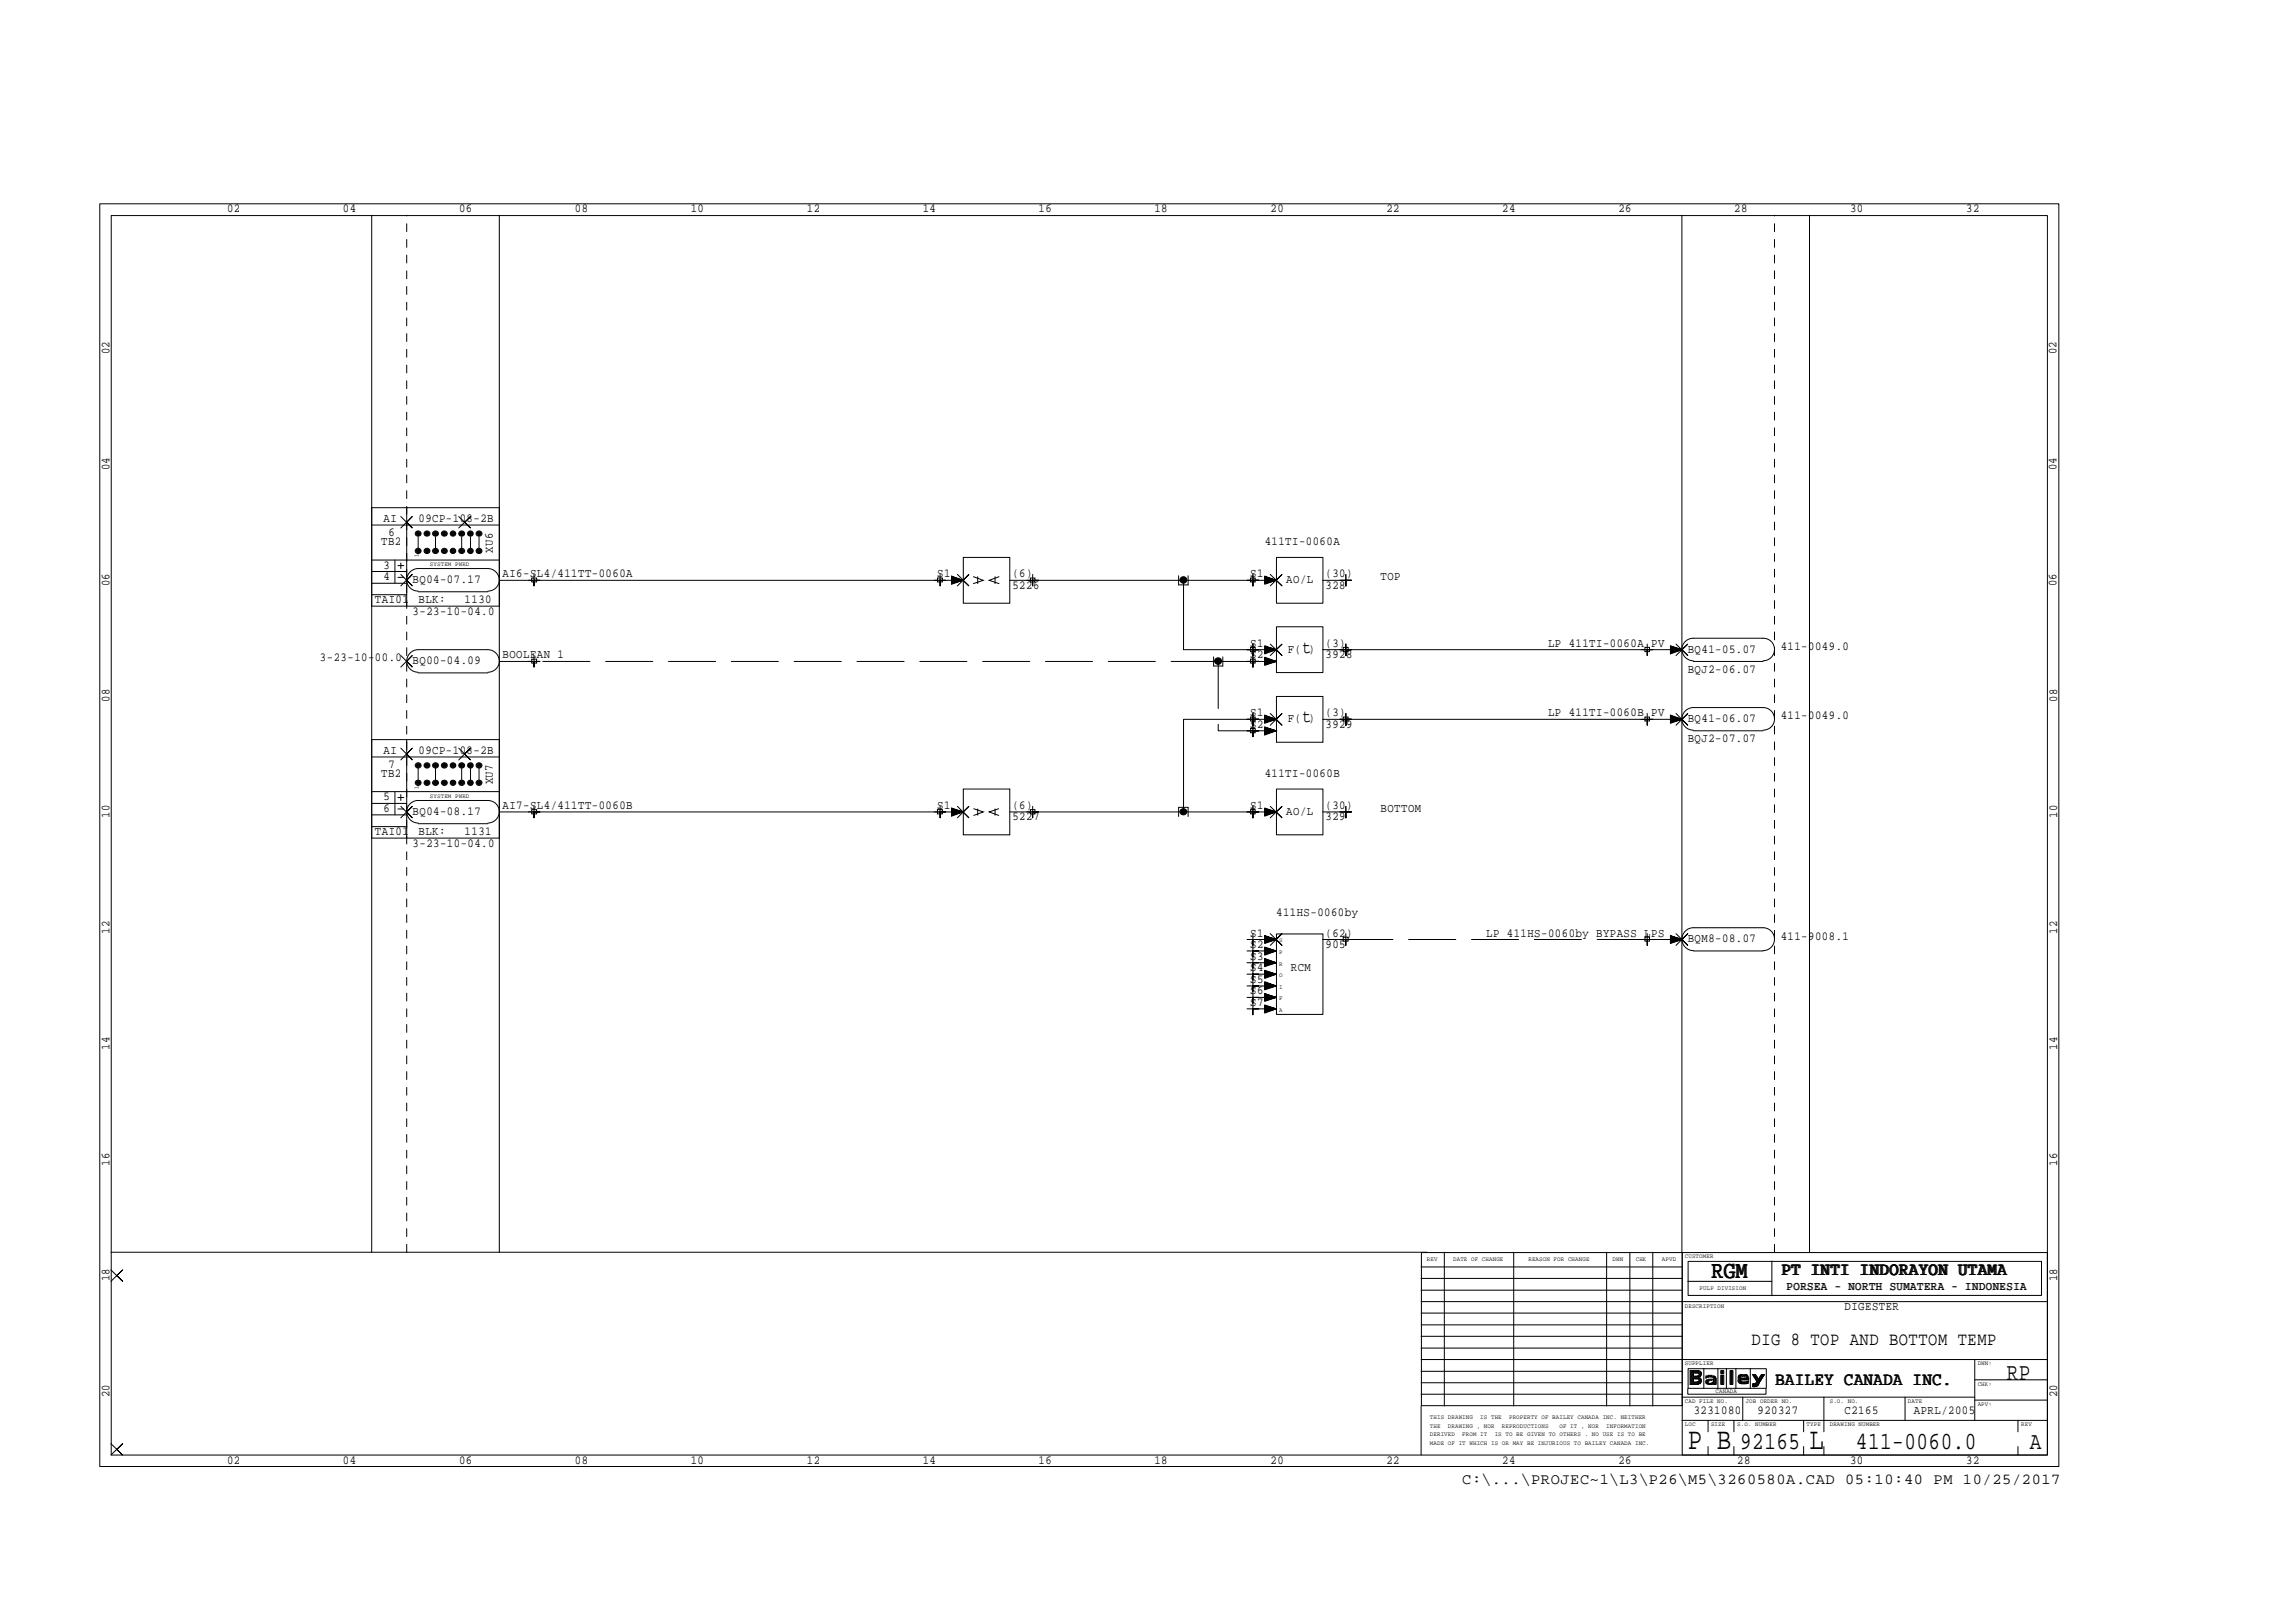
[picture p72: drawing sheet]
<svg xmlns="http://www.w3.org/2000/svg" width="297mm" height="210mm" viewBox="0 0 297 210" stroke-linecap="round" stroke-linejoin="round" font-family="sans-serif">
<defs><g id="words">
<g font-size="4">
<text x="218.4" y="187.5">P B</text>
<text x="234.1" y="187.5">L</text>
</g>
<g font-size="3.2">
<text x="221.4" y="165.4">RGM</text>
<text x="259.6" y="178.6">RP</text>
<text x="225.1" y="187.5">92165</text>
<text x="240.1" y="187.5">411-0060.0</text>
<text x="262.6" y="187.5">A</text>
</g>
<g font-size="2.4">
<text x="168.5" y="84.5">t</text>
<text x="168.5" y="93.4">t</text>
<text x="230.6" y="165.1">PT INTI INDORAYON UTAMA</text>
<text x="226.6" y="174">DIG 8 TOP AND BOTTOM TEMP</text>
<text x="229.7" y="179.3">BAILEY CANADA INC.</text>
</g>
<text font-size="2" x="189.2" y="192">C:\...\PROJEC~1\L3\P26\M5\3260580A.CAD 05:10:40 PM 10/25/2017</text>
<g font-size="1.6">
<text x="29.4" y="27.5">02</text>
<text x="44.4" y="27.5">04</text>
<text x="59.4" y="27.5">06</text>
<text x="74.4" y="27.5">08</text>
<text x="89.4" y="27.5">10</text>
<text x="104.4" y="27.5">12</text>
<text x="119.4" y="27.5">14</text>
<text x="134.4" y="27.5">16</text>
<text x="149.3" y="27.5">18</text>
<text x="164.4" y="27.5">20</text>
<text x="179.4" y="27.5">22</text>
<text x="194.3" y="27.5">24</text>
<text x="209.4" y="27.5">26</text>
<text x="224.4" y="27.5">28</text>
<text x="239.3" y="27.5">30</text>
<text x="254.4" y="27.5">32</text>
<text x="14.2" y="45.8" transform="rotate(-90 14.2 45.8)">02</text>
<text x="266.1" y="45.8" transform="rotate(-90 266.1 45.8)">02</text>
<text x="14.2" y="60.9" transform="rotate(-90 14.2 60.9)">04</text>
<text x="266.1" y="60.9" transform="rotate(-90 266.1 60.9)">04</text>
<text x="49.3" y="70.6">TB2</text>
<text x="49.6" y="67.6">AI</text>
<text x="50.2" y="69.4">6</text>
<text x="54.1" y="67.6">09CP-108-2B</text>
<text x="63.8" y="71.5" transform="rotate(-90 63.8 71.5)">XU6</text>
<text x="163.6" y="70.6">411TI-0060A</text>
<text x="14.2" y="75.9" transform="rotate(-90 14.2 75.9)">06</text>
<text x="49.6" y="75.1">4</text>
<text x="49.6" y="73.6">3</text>
<text x="53.4" y="75.4">BQ04-07.17</text>
<text x="65" y="74.7">AI6-SL4/411TT-0060A</text>
<text x="121.2" y="74.7">S1</text>
<text x="131" y="74.7">(6)</text>
<text x="131" y="76.2">5226</text>
<text x="161.8" y="74.7">S1</text>
<text x="166.4" y="75.4">AO/L</text>
<text x="171.5" y="74.7">(30)</text>
<text x="171.5" y="76.2">328</text>
<text x="178.6" y="75.1">TOP</text>
<text x="266.1" y="75.9" transform="rotate(-90 266.1 75.9)">06</text>
<text x="48.5" y="78.1">TAI01</text>
<text x="53.4" y="79.6">3-23-10-04.0</text>
<text x="54.1" y="78.1">BLK:</text>
<text x="60.1" y="78.1">1130</text>
<text x="161.8" y="83.7">S1</text>
<text x="171.5" y="83.7">(3)</text>
<text x="200.3" y="83.7">LP 411TI-0060A PV</text>
<text x="41.4" y="85.6">3-23-10-00.0</text>
<text x="53.4" y="85.9">BQ00-04.09</text>
<text x="65" y="85.2">BOOLEAN 1</text>
<text x="161.8" y="85.2">S2</text>
<text x="166.6" y="84.5">F( )</text>
<text x="171.5" y="85.2">3928</text>
<text x="218.4" y="87.1">BQJ2-06.07</text>
<text x="218.4" y="84.5">BQ41-05.07</text>
<text x="230.4" y="84.1">411-0049.0</text>
<text x="14.2" y="90.8" transform="rotate(-90 14.2 90.8)">08</text>
<text x="161.8" y="94.2">S2</text>
<text x="161.8" y="92.7">S1</text>
<text x="166.6" y="93.4">F( )</text>
<text x="171.5" y="92.7">(3)</text>
<text x="171.5" y="94.2">3929</text>
<text x="200.3" y="92.7">LP 411TI-0060B PV</text>
<text x="218.4" y="93.4">BQ41-06.07</text>
<text x="230.4" y="93">411-0049.0</text>
<text x="266.1" y="90.8" transform="rotate(-90 266.1 90.8)">08</text>
<text x="49.3" y="100.6">TB2</text>
<text x="49.6" y="97.6">AI</text>
<text x="50.2" y="99.4">7</text>
<text x="54.1" y="97.6">09CP-108-2B</text>
<text x="63.8" y="101.5" transform="rotate(-90 63.8 101.5)">XU7</text>
<text x="163.6" y="100.6">411TI-0060B</text>
<text x="218.4" y="96.1">BQJ2-07.07</text>
<text x="14.2" y="105.8" transform="rotate(-90 14.2 105.8)">10</text>
<text x="49.6" y="105.1">6</text>
<text x="49.6" y="103.5">5</text>
<text x="53.4" y="105.5">BQ04-08.17</text>
<text x="65" y="104.7">AI7-SL4/411TT-0060B</text>
<text x="121.2" y="104.7">S1</text>
<text x="131" y="104.7">(6)</text>
<text x="131" y="106.2">5227</text>
<text x="161.8" y="104.7">S1</text>
<text x="166.4" y="105.5">AO/L</text>
<text x="171.5" y="106.2">329</text>
<text x="171.5" y="104.7">(30)</text>
<text x="178.6" y="105.1">BOTTOM</text>
<text x="266.1" y="105.8" transform="rotate(-90 266.1 105.8)">10</text>
<text x="48.5" y="108.1">TAI01</text>
<text x="53.4" y="109.6">3-23-10-04.0</text>
<text x="54.1" y="108.1">BLK:</text>
<text x="60.1" y="108.1">1131</text>
<text x="165.1" y="118.6">411HS-0060by</text>
<text x="14.2" y="120.9" transform="rotate(-90 14.2 120.9)">12</text>
<text x="161.8" y="125.7">S4</text>
<text x="161.8" y="124.2">S3</text>
<text x="161.8" y="122.7">S2</text>
<text x="161.8" y="121.2">S1</text>
<text x="167" y="125.7">RCM</text>
<text x="171.5" y="121.2">(62)</text>
<text x="171.5" y="122.7">905</text>
<text x="192.3" y="121.2">LP 411HS-0060by BYPASS LPS</text>
<text x="218.4" y="121.9">BQM8-08.07</text>
<text x="230.4" y="121.6">411-9008.1</text>
<text x="266.1" y="120.9" transform="rotate(-90 266.1 120.9)">12</text>
<text x="161.8" y="130.2">S7</text>
<text x="161.8" y="128.7">S6</text>
<text x="161.8" y="127.2">S5</text>
<text x="14.2" y="135.8" transform="rotate(-90 14.2 135.8)">14</text>
<text x="266.1" y="135.8" transform="rotate(-90 266.1 135.8)">14</text>
<text x="14.2" y="150.8" transform="rotate(-90 14.2 150.8)">16</text>
<text x="266.1" y="150.8" transform="rotate(-90 266.1 150.8)">16</text>
<text x="14.2" y="165.8" transform="rotate(-90 14.2 165.8)">18</text>
<text x="231.2" y="166.9">PORSEA - NORTH SUMATERA - INDONESIA</text>
<text x="266.1" y="165.8" transform="rotate(-90 266.1 165.8)">18</text>
<text x="238.6" y="169.5">DIGESTER</text>
<text x="14.2" y="180.8" transform="rotate(-90 14.2 180.8)">20</text>
<text x="219.1" y="183">3231080</text>
<text x="227.4" y="183">920327</text>
<text x="238.6" y="183">C2165</text>
<text x="247.6" y="183">APRL/2005</text>
<text x="266.1" y="180.8" transform="rotate(-90 266.1 180.8)">20</text>
<text x="29.4" y="189.4">02</text>
<text x="44.4" y="189.4">04</text>
<text x="59.4" y="189.4">06</text>
<text x="74.4" y="189.4">08</text>
<text x="89.4" y="189.4">10</text>
<text x="104.4" y="189.4">12</text>
<text x="119.4" y="189.4">14</text>
<text x="134.4" y="189.4">16</text>
<text x="149.3" y="189.4">18</text>
<text x="164.4" y="189.4">20</text>
<text x="179.4" y="189.4">22</text>
<text x="194.3" y="189.4">24</text>
<text x="209.4" y="189.4">26</text>
<text x="224.7" y="189.4">28</text>
<text x="239.3" y="189.4">30</text>
<text x="254.4" y="189.4">32</text>
</g>
<g font-size=".8">
<text x="54.1" y="72.1" transform="rotate(-90 54.1 72.1)">1</text>
<text x="55.6" y="73.2">SYSTEM PWRD</text>
<text x="54.1" y="102.1" transform="rotate(-90 54.1 102.1)">1</text>
<text x="55.6" y="103.3">SYSTEM PWRD</text>
<text x="165.5" y="125">R</text>
<text x="165.5" y="123.5">P</text>
<text x="165.5" y="122">S</text>
<text x="165.5" y="131">A</text>
<text x="165.5" y="129.5">F</text>
<text x="165.5" y="128">I</text>
<text x="165.5" y="126.5">O</text>
<text x="184.6" y="163.2">REV</text>
<text x="188" y="163.2">DATE OF CHANGE</text>
<text x="197.7" y="163.2">REASON FOR CHANGE</text>
<text x="208.6" y="163.2">DWN</text>
<text x="211.6" y="163.2">CHK</text>
<text x="215" y="163.2">APVD</text>
<text x="218" y="162.9">CUSTOMER</text>
<text x="219.9" y="167">PULP DIVISION</text>
<text x="218" y="169.2">DESCRIPTION</text>
<text x="218" y="176.7">SUPPLIER</text>
<text x="255.9" y="179.3">CHK:</text>
<text x="255.9" y="176.7">DWN:</text>
<text x="185" y="185.8">DERIVED</text>
<text x="185" y="184.7">THE</text>
<text x="185" y="183.6">THIS DRAWING</text>
<text x="187.3" y="184.7">DRAWING , NOR</text>
<text x="189.2" y="185.8">FROM IT</text>
<text x="191.5" y="183.6">IS THE</text>
<text x="193.4" y="185.8">IS TO BE GIVEN TO OTHERS . NO USE IS TO BE</text>
<text x="194.3" y="184.7">REPRODUCTIONS</text>
<text x="195.2" y="183.6">PROPERTY OF BAILEY CANADA INC. NEITHER</text>
<text x="201.8" y="184.7">OF IT , NOR</text>
<text x="207.8" y="184.7">INFORMATION</text>
<text x="218" y="184.6">LOC</text>
<text x="218" y="181.6">CAD FILE NO.</text>
<text x="221.4" y="184.6">SIZE</text>
<text x="222" y="180.3">CANADA</text>
<text x="224.7" y="184.6">S.O. NUMBER</text>
<text x="225.8" y="181.6">JOB ORDER NO.</text>
<text x="233.7" y="184.6">TYPE</text>
<text x="236.7" y="184.6">DRAWING NUMBER</text>
<text x="236.7" y="181.6">S.O. NO.</text>
<text x="246.8" y="181.6">DATE</text>
<text x="255.9" y="181.9">APV:</text>
<text x="261.5" y="184.6">REV</text>
<text x="185" y="187">MADE OF IT WHICH IS OR MAY BE INJURIOUS TO BAILEY CANADA INC.</text>
</g>
</g></defs>
<g fill="none" stroke="#000" stroke-width=".13">
<path d="M12.9 26.4h253.5v163.4h-253.5zM14.4 27.9h250.5v160.4h-250.5zM48.1 27.9v134.2M64.6 27.9v134.2M217.6 27.9v134.2M234.1 27.9v134.2M48.1 72.5h16.5M48.1 67.9h16.5M48.1 65.7h16.5M48.1 78.4h16.5M48.1 77h4.5M48.1 74h4.5"/>
<path d="M48.1 75.5h4.5M51.1 72.5v3M51.5 74.7h.7M51.5 73.2h.7M51.9 66.8l1.4 1.5-.7-.7 .7-.8-1.4 1.5M51.9 74.3l1.4 1.5-.7-.7 .7-.8-1.4 1.5M51.9 72.9v.7M52.6 65.7v12.7M53.9 71.2h.4v.2h-.4zM53.9 68.9h.4v.3h-.4zM54 71.2l.3 .1-.2 .1h-.1zM54 69l.1-.1 .2 .1-.2 .2-.1-.1z"/>
<path d="M54 71.3h.2zM54 69h.2zM54.1 76.5a1.46 1.46 0 0 1-1.5-1.5 1.46 1.46 0 0 1 1.5-1.4h9a1.46 1.46 0 0 1 1.5 1.4 1.46 1.46 0 0 1-1.5 1.5M54.1 69.5v1.5M54.1 76.6h9M55.1 71.2h.3v.2h-.3l-.1-.1zM55.1 68.9h.3v.3h-.3l-.1-.2zM55.1 71.2h.2v.2h-.2zM55.1 69h.2v.1h-.2zM55.2 71.3h.1zM55.2 69h.1zM56.2 71.2h.3l.1 .1-.1 .1h-.3z"/>
<path d="M56.2 68.9h.3l.1 .1-.1 .2h-.3zM56.2 71.2l.3 .1-.2 .1h-.1zM56.2 69l.1-.1 .2 .1-.2 .2-.1-.1zM56.3 71.3h.1zM56.3 69h.1zM56.3 69.5v1.5M57.3 71.2h.3v.2h-.3zM57.3 68.9h.3v.3h-.3zM57.4 71.2h.2v.2h-.2zM57.4 69h.2v.1h-.2zM57.4 71.3h.2zM57.4 69h.2z"/>
<path d="M58.4 71.2h.4v.1v.1h-.4v-.1zM58.4 68.9h.4v.1v.2h-.4v-.2zM58.5 71.2l.3 .1-.2 .1h-.1zM58.5 69l.1-.1 .2 .1-.2 .2-.1-.1zM58.5 71.3h.2zM58.5 69h.2zM59.3 66.8l1.6 1.5-.8-.7 .8-.8-1.6 1.5M59.6 71.2h.3v.2h-.3zM59.6 68.9h.3v.3h-.3zM59.6 71.2l.3 .1-.2 .1h-.1zM59.6 69l.1-.1 .2 .1-.1 .1h-.2zM59.6 71.3h.2z"/>
<path d="M59.6 69h.2zM59.7 69.5v1.5M60.7 71.2h.3v.2h-.3l-.1-.1zM60.7 68.9h.3v.3h-.3l-.1-.2zM60.8 71.2h.2v.2h-.2zM60.8 69h.2v.1h-.2zM60.8 71.3l.1-.1v.1zM60.8 69h.1v.1zM60.9 69.5v1.5M61.8 71.2h.3v.2h-.3zM61.8 68.9h.3v.3h-.3zM61.9 71.2l.2 .1-.1 .1h-.1z"/>
<path d="M61.9 69l.1-.1 .1 .1-.1 .2-.1-.1zM61.9 71.3h.2zM61.9 69h.2zM62 69.5v1.5M68.8 74.8h.6v.5h-.6zM69.1 74.3v1.5v-.7h.7h-1.4M121.3 74.8h.6v.5h-.6zM121.6 74.3v1.5v-.7h.7h-1.4M123.1 75.5l1.5-.4-1.5 .4M123.1 75.3l1.5-.2-1.5 .3M123.1 75.1h1.5l-1.5 .1M123.1 75l1.5 .1h-60"/>
<path d="M123.1 74.8l1.5 .3-1.5-.2M123.1 74.7l1.5 .4-1.5-.3M123.1 74.6l1.5 .5-1.5 .5v-1.1l1.5 .6M123.9 74.3l1.4 1.5-.7-.7 .7-.8-1.4 1.5M124.6 72.1h6v6h-6zM125.9 74.6l1.3 .5-1.3 .4M126.5 74.6v.9M128.7 74.6v.9M129.2 74.6l-1.2 .5 1.2 .4M133.3 74.8h.6v.5h-.6zM133.6 74.3v1.5v-.7h.8h-1.6M152.5 74.5v1.2h1.2v-1.2"/>
<path d="M153.1 75.1v9h12l-1.5-.1M161.8 74.8h.6v.5h-.6zM162.1 74.3v1.5v-.7h.8h-1.6M163.6 75.5l1.5-.4-1.5 .4M163.6 75.3l1.5-.2-1.5 .3M163.6 75.1h1.5l-1.5 .1M163.6 75l1.5 .1h-34.5M163.6 74.8l1.5 .3-1.5-.2M163.6 74.7l1.5 .4-1.5-.3M163.6 74.6l1.5 .5-1.5 .5v-1.1l1.5 .6M164.3 74.3l1.6 1.5-.8-.7 .8-.8-1.6 1.5M165.1 72.1h6.1v6h-6.1z"/>
<path d="M171.1 75.1h3M174.1 74.3v1.5v-.7h.7h-1.4M48.1 98h16.5M48.1 95.7h16.5M51.9 84.8l1.4 1.5-.7-.7 .7-.8-1.4 1.5M51.9 96.8l1.4 1.5-.7-.7 .7-.8-1.4 1.5M52.6 95.7v12.8M53.9 98.9h.4v.3h-.4zM54 99h.2l.1 .1h-.3zM54 99l.2 .1zM54.1 87a1.46 1.46 0 0 1-1.5-1.5 1.46 1.46 0 0 1 1.5-1.4h9a1.46 1.46 0 0 1 1.5 1.4 1.46 1.46 0 0 1-1.5 1.5M54.1 87.1h9"/>
<path d="M54.1 99.4v1.6M55.1 98.9h.3v.3h-.3l-.1-.1zM55.1 99h.2v.1h-.2zM55.2 99l.1 .1zM56.2 98.9h.3l.1 .2-.3 .1h-.1zM56.2 99h.3v.1h-.3zM56.3 99l.1 .1h-.1zM56.3 99.4v1.6M57.3 98.9h.3v.3h-.3zM57.4 99h.2v.1h-.2zM57.4 99l.2 .1zM58.4 98.9h.4v.2l-.2 .1h-.2v-.1z"/>
<path d="M58.5 99h.2l.1 .1h-.3zM58.5 99l.2 .1h-.1zM59.3 96.8l1.6 1.5-.8-.7 .8-.8-1.6 1.5M59.6 98.9h.3v.3h-.3zM59.6 99h.2l.1 .1h-.3zM59.7 99l.1 .1zM59.7 99.4v1.6M60.7 98.9h.3v.3h-.3l-.1-.1zM60.8 99h.2v.1h-.2zM60.8 99l.1 .1zM60.9 99.4v1.6M61.8 98.9h.3v.3h-.3z"/>
<path d="M61.9 99h.2v.1h-.2zM61.9 99l.2 .1zM62 99.4v1.6M64.6 85.6h4.5M68.8 85.3h.6v.5h-.6zM69.1 84.8v1.5v-.7h.7h-1.4M157 85v1.2h1.2v-1.2M161.8 83.8h.6v.5h-.6zM161.8 85.3h.6v.5h-.6zM161.8 92.8h.6v.5h-.6zM161.8 94.3h.6v.5h-.6zM162.1 83.4v1.4v-.7h.8h-1.6"/>
<path d="M162.1 84.8v1.5v-.7h.8h-1.6M162.1 92.3v1.6v-.8h.8h-1.6M162.1 93.9v1.4v-.7h.8h-1.6M163.6 93l1.5 .1h-12v12M163.6 86l1.5-.4-1.5 .4M163.6 85.8l1.5-.2-1.5 .3M163.6 85.6h1.5l-1.5 .1M163.6 85.5l1.5 .1h-3M163.6 85.3l1.5 .3-1.5-.2M163.6 85.2l1.5 .4-1.5-.3M163.6 85.1l1.5 .5-1.5 .5v-1.1l1.5 .6M163.6 84.5l1.5-.4-1.5 .4"/>
<path d="M163.6 84.3l1.5-.2-1.5 .3M163.6 84.2l1.5-.1-1.5 .1M163.6 83.9l1.5 .2-1.5-.2M163.6 83.7l1.5 .4-1.5-.3M163.6 83.7l1.5 .4-1.5 .5v-1l1.5 .5M163.6 95l1.5-.4-1.5 .4M163.6 94.8l1.5-.2-1.5 .3M163.6 94.7l1.5-.1-1.5 .1M163.6 94.5l1.5 .1h-3M163.6 94.4l1.5 .2-1.5-.2M163.6 94.2l1.5 .4-1.5-.3M163.6 94.1l1.5 .5-1.5 .5v-1l1.5 .5"/>
<path d="M163.6 93.5l1.5-.4-1.5 .4M163.6 93.3l1.5-.2-1.5 .3M163.6 93.2l1.5-.1-1.5 .1M163.6 92.9l1.5 .2-1.5-.2M163.6 92.7l1.5 .4-1.5-.3M163.6 92.6l1.5 .5-1.5 .5v-1.1l1.5 .6M164.3 83.4l1.6 1.4-.8-.7 .8-.7-1.6 1.4M164.3 92.3l1.6 1.6-.8-.8 .8-.8-1.6 1.6M165.1 81.1h6.1v5.9h-6.1zM165.1 90.1h6.1v6h-6.1zM173.8 83.8h.6v.5h-.6zM173.8 92.8h.6v.5h-.6z"/>
<path d="M174.1 83.4v1.4v-.7h.7h-1.4M174.1 92.3v1.6v-.8h.7h-1.4M212.8 92.8h.6v.5h-.6zM212.8 83.8h.6v.5h-.6zM213.1 92.3v1.6v-.8h.7h-1.5M213.1 83.4v1.4v-.7h.7h-1.5M216.1 93.5l1.5-.4-1.5 .4M216.1 93.3l1.5-.2-1.5 .3M216.1 93.2l1.5-.1-1.5 .1M216.1 93l1.5 .1h-1.5M216.1 92.9l1.5 .2-1.5-.2M216.1 92.7l1.5 .4-1.5-.3"/>
<path d="M216.1 92.6l1.5 .5-1.5 .5v-1.1l1.5 .6h-46.5M216.1 84.5l1.5-.4-1.5 .4M216.1 84.3l1.5-.2-1.5 .3M216.1 84.2l1.5-.1-1.5 .1M216.1 84l1.5 .1h-1.5M216.1 83.9l1.5 .2-1.5-.2M216.1 83.7l1.5 .4-1.5-.3M216.1 83.7l1.5 .4-1.5 .5v-1l1.5 .5h-46.5M216.8 92.3l1.6 1.6-.8-.8 .8-.8-1.6 1.6M216.8 83.4l1.6 1.4-.8-.7 .8-.7-1.6 1.4M219.1 94.5a1.46 1.46 0 0 1-1.5-1.5 1.46 1.46 0 0 1 1.5-1.4h9a1.46 1.46 0 0 1 1.5 1.4 1.46 1.46 0 0 1-1.5 1.5M219.1 85.5a1.46 1.46 0 0 1-1.5-1.4 1.46 1.46 0 0 1 1.5-1.5h9a1.46 1.46 0 0 1 1.5 1.5 1.46 1.46 0 0 1-1.5 1.4"/>
<path d="M219.1 85.6h9M219.1 94.6h9M48.1 102.4h16.5M48.1 108.5h16.5M48.1 107h4.5M48.1 104h4.5M48.1 105.5h4.5M51.1 102.4v3.1M51.5 104.7h.7M51.5 103.2h.7M51.9 104.4l1.4 1.4-.7-.7 .7-.7-1.4 1.4M51.9 102.8v.8"/>
<path d="M53.9 101.2h.4v.2h-.4zM54 101.2h.2l.1 .1-.3 .1zM54 101.3h.2zM54.1 106.5a1.46 1.46 0 0 1-1.5-1.4 1.46 1.46 0 0 1 1.5-1.5h9a1.46 1.46 0 0 1 1.5 1.5 1.46 1.46 0 0 1-1.5 1.4M54.1 106.6h9M55.1 101.2h.3v.2h-.3l-.1-.1zM55.1 101.2h.2v.2h-.2zM55.2 101.3h.1zM56.2 101.2h.3l.1 .1-.3 .2-.1-.1zM56.2 101.2h.3v.1l-.3 .1zM56.3 101.3h.1h-.1zM57.3 101.2h.3v.2h-.3z"/>
<path d="M57.4 101.2h.2v.2h-.2zM57.4 101.3h.2zM58.4 101.2h.4v.1l-.2 .2-.2-.1v-.1zM58.5 101.2h.2l.1 .1-.3 .1zM58.5 101.3h.2h-.1zM59.6 101.2h.3v.2h-.3zM59.6 101.2h.2l.1 .1-.3 .1zM59.7 101.3h.1zM60.7 101.2h.3v.2h-.3l-.1-.1zM60.8 101.2h.2v.2h-.2zM60.8 101.3h.1zM61.8 101.2h.3v.2h-.3z"/>
<path d="M61.9 101.2h.2v.1l-.2 .1zM61.9 101.3h.2zM68.8 104.8h.6v.5h-.6zM69.1 104.4v1.4v-.7h.7h-1.4M121.3 104.8h.6v.5h-.6zM121.6 104.4v1.4v-.7h.7h-1.4M123.1 105.5l1.5-.4-1.5 .4M123.1 105.3l1.5-.2-1.5 .3M123.1 105.2l1.5-.1-1.5 .1M123.1 105l1.5 .1h-60M123.1 104.9l1.5 .2-1.5-.2M123.1 104.7l1.5 .4-1.5-.3"/>
<path d="M123.1 104.6l1.5 .5-1.5 .5v-1l1.5 .5M123.9 104.4l1.4 1.4-.7-.7 .7-.7-1.4 1.4M124.6 102.1h6v5.9h-6zM125.9 104.6l1.3 .5-1.3 .4M126.5 104.6v.9M128.7 104.6v.9M129.2 104.6l-1.2 .5 1.2 .4M133.3 104.8h.6v.5h-.6zM133.6 104.4v1.4v-.7h.8h-1.6M152.5 105.7v-1.2h1.2v1.2M161.8 104.8h.6v.5h-.6zM162.1 104.4v1.4v-.7h.8h-1.6"/>
<path d="M163.6 105.5l1.5-.4-1.5 .4M163.6 105.3l1.5-.2-1.5 .3M163.6 105.2l1.5-.1-1.5 .1M163.6 105l1.5 .1h-34.5M163.6 104.9l1.5 .2-1.5-.2M163.6 104.7l1.5 .4-1.5-.3M163.6 104.6l1.5 .5-1.5 .5v-1l1.5 .5M164.3 104.4l1.6 1.4-.8-.7 .8-.7-1.6 1.4M165.1 102.1h6.1v5.9h-6.1zM171.1 105.1h3M174.1 104.4v1.4v-.7h.7h-1.4M162.1 120.8v1.5v-.7h.8h-1.6"/>
<path d="M162.1 122.3v1.5v-.7h.8h-1.6M162.1 123.8v1.5v-.7h.8h-1.6M162.1 125.3v1.5v-.7h.8h-1.6M162.1 126.8v1.5v-.7h.8h-1.6M162.1 128.3v1.5v-.7h.8h-1.6M162.1 129.8v1.5v-.7h.8h-1.6M163.6 130.9l1.5-.3-1.5 .4M163.6 130.8l1.5-.2-1.5 .3M163.6 130.6h1.5l-1.5 .1M163.6 130.5l1.5 .1h-3M163.6 130.3l1.5 .3-1.5-.2M163.6 130.2l1.5 .4-1.5-.3"/>
<path d="M163.6 130.1l1.5 .5-1.5 .5v-1.1l1.5 .6M163.6 129.5l1.5-.4-1.5 .4M163.6 129.3l1.5-.2-1.5 .3M163.6 129.2l1.5-.1-1.5 .1M163.6 129l1.5 .1h-3M163.6 128.9l1.5 .2-1.5-.2M163.6 128.7l1.5 .4-1.5-.3M163.6 128.6l1.5 .5-1.5 .5v-1l1.5 .5M163.6 127.9l1.5-.3-1.5 .4M163.6 127.8l1.5-.2-1.5 .3M163.6 127.6h1.5l-1.5 .1M163.6 127.5l1.5 .1h-3"/>
<path d="M163.6 127.3l1.5 .3-1.5-.2M163.6 127.2l1.5 .4-1.5-.3M163.6 127.1l1.5 .5-1.5 .5v-1.1l1.5 .6M163.6 126.4l1.5-.3-1.5 .4M163.6 126.3l1.5-.2-1.5 .3M163.6 126.2l1.5-.1-1.5 .1M163.6 126l1.5 .1h-3M163.6 125.9l1.5 .2-1.5-.2M163.6 125.7l1.5 .4-1.5-.3M163.6 125.6l1.5 .5-1.5 .5v-1l1.5 .5M163.6 125l1.5-.4-1.5 .4M163.6 124.8l1.5-.2-1.5 .3"/>
<path d="M163.6 124.7l1.5-.1-1.5 .1M163.6 124.5l1.5 .1h-3M163.6 124.3l1.5 .3-1.5-.2M163.6 124.2l1.5 .4-1.5-.3M163.6 124.1l1.5 .5-1.5 .5v-1.1l1.5 .6M163.6 123.4l1.5-.3-1.5 .4M163.6 123.3l1.5-.2-1.5 .3M163.6 123.1h1.5l-1.5 .1M163.6 123l1.5 .1h-3M163.6 122.9l1.5 .2-1.5-.2M163.6 122.7l1.5 .4-1.5-.3M163.6 122.6l1.5 .5-1.5 .5v-1l1.5 .5"/>
<path d="M163.6 122l1.5-.4-1.5 .4M163.6 121.8l1.5-.2-1.5 .3M163.6 121.7l1.5-.1-1.5 .1M163.6 121.5l1.5 .1h-3M163.6 121.4l1.5 .2-1.5-.2M163.6 121.2l1.5 .4-1.5-.3M163.6 121.1l1.5 .5-1.5 .5v-1l1.5 .5M164.3 120.8l1.6 1.5-.8-.7 .8-.8-1.6 1.5M165.1 120.9h6.1v10.4h-6.1zM171.1 121.6h3M173.8 121.3h.6v.5h-.6zM174.1 120.8v1.5v-.7h.7h-1.4"/>
<path d="M212.8 121.3h.6v.5h-.6zM213.1 120.8v1.5v-.7h.7h-1.5M216.1 122l1.5-.4-1.5 .4M216.1 121.8l1.5-.2-1.5 .3M216.1 121.7l1.5-.1-1.5 .1M216.1 121.5l1.5 .1h-1.5M216.1 121.4l1.5 .2-1.5-.2M216.1 121.2l1.5 .4-1.5-.3M216.1 121.1l1.5 .5-1.5 .5v-1l1.5 .5h-4.5M216.8 120.8l1.6 1.5-.8-.7 .8-.8-1.6 1.5M219.1 123a1.48 1.48 0 0 1-1.5-1.5 1.48 1.48 0 0 1 1.5-1.4h9a1.48 1.48 0 0 1 1.5 1.4 1.48 1.48 0 0 1-1.5 1.5M219.1 123.1h9"/>
<path d="M14.3 164.3l1.6 1.5-.8-.7 .8-.8-1.6 1.5M14.3 162.1h170.3M183.9 178.9h33.7M183.9 177.5h33.7M183.9 175.9h80.9M183.9 174.5h33.7M183.9 172.9h33.7M183.9 171.4h33.7M183.9 169.9h33.7M183.9 168.4h80.9M183.9 167h33.7M183.9 165.4h33.7"/>
<path d="M183.9 164h33.7M183.9 162.1h33.7v19.8h-33.7zM186.9 162.1v19.8M195.8 162.1v19.8M207.9 162.1v19.8M210.9 162.1v19.8M213.8 162.1v19.8M217.6 162.1h47.3v26.2h-47.3zM218.4 179.7v.7h10.1v-.7M218.4 165.8h10.8M218.4 163.2h45.7v4.4h-45.7zM218.4 177.1h10.1v2.6h-10.1z"/>
<path d="M218.7 177.4v1.8M218.8 177.4v1.8M218.9 177.4v1.8M219 177.4v1.8M219.1 177.4v1.8M219.2 177.4v.3M219.2 178.1v.3M219.2 178.9v.3M219.3 177.4v.3M219.3 178.1v.3M219.3 178.9v.3M219.4 177.4v.3"/>
<path d="M219.4 178.1v.3M219.4 178.9v.3M219.5 177.4v.3M219.5 178.1v.3M219.5 178.9v.3M219.6 177.7h-.5v.4h.5v.3M219.6 178.4h-.5v.5h.5v.3M219.6 178.4l.2 .2-.2 .2M219.6 177.7l.2 .1v.2l-.2 .1M219.6 177.4v.3M219.7 178.3a.41 .41 0 0 1 .4 .4 .41 .41 0 0 1-.5 .4M219.7 177.4a.41 .41 0 0 1 .4 .4 .41 .41 0 0 1-.5 .4"/>
<path d="M219.7 177.4h-1.1v1.8h1.1v-.3M219.7 177.4v.3M219.7 178.1v.3M219.7 177.4v.4M219.7 178.1v.4M219.7 178.8v.4M219.8 177.5v.7M219.8 178.4v.7M219.9 177.5v.7M219.9 178.4v.7M220 177.5v.7M220 178.4v.7"/>
<path d="M220 177.6v.5M220 178.5v.4M220.4 177.1v2.6M220.7 179l.5 .2M220.7 178.6v.4M220.8 179l-.1-.2 .2-.2v.5M220.8 178.1v.2M220.8 178.6v.5M220.9 178.1v.1M221 178v.2M221 178.6v.1M221 179v.2"/>
<path d="M221 178.5v.2M221.1 178.7l-.2 .1 .2 .1M221.1 178v.2M221.1 178.5v.2M221.1 179v.2M221.2 178v.1M221.2 178.5v.1M221.2 179v.2M221.3 178v.2M221.3 178.5v.1M221.3 179v.2M221.4 179.2v-.2v.2"/>
<path d="M221.4 178v.2M221.4 178.5v.1M221.5 178v.2M221.5 178.5v.1M221.5 178.9v.3M221.6 178.1v.1M221.6 178.5v.1M221.6 178.9v.2M221.7 179.1l-.5 .1M221.7 178.1v.2M221.7 178.5v.1M221.7 178.6l-.1 .3"/>
<path d="M221.7 178.1v.2l-.4-.1-.6 .2v-.3v.2M221.7 178.1l.2 .1 .1 .2M221.7 178.4v.8M221.8 178.2l-.1 .2M221.8 178.1v1.1M221.9 178.1v1.1M222 178.2v1M222 178.4v.8h-.3v-.3l-.4 .1h-.3M222.2 177.1v2.6M222.6 177.4h.4v.4h-.4zM222.6 178h.4v1.2h-.4zM222.7 177.4v.4"/>
<path d="M222.7 178v1.2M222.8 177.4v.4M222.8 178v1.2M222.9 177.4v.4M222.9 178v1.2M223.3 177.1v2.6M223.8 177.4h.4v1.8h-.4zM223.9 177.4v1.8M224 177.4v1.8M224.1 177.4v1.8M224.6 177.1v2.6M225 178.1v.8"/>
<path d="M225 178l.4-.1v.2M225 178l-.1 .2v.5M225 178v.9M225.1 178v1l-.3-.3M225.1 178.6a.6 .6 0 0 0 .7 .3v.2M225.1 178.1v.2M225.2 178.4h.7v.2M225.2 177.9v1.1M225.3 177.9v.2M225.3 178.4v.2M225.3 178.7v.4M225.3 178.2a.36 .36 0 0 1 .5 0"/>
<path d="M225.3 178.8v.3M225.4 178.4v.2M225.4 178.9v.2M225.5 177.9v.2M225.5 178.4v.2M225.5 178.9v.2M225.6 177.9v.2M225.6 178.4v.2M225.6 178.9v.2M225.7 177.9v.2M225.7 178.4v.2M225.7 178.9v.2"/>
<path d="M225.8 178.1v-.2l.3 .1v.6M225.8 178.4v.2M225.8 177.9v.2M225.8 178.9v.2M225.9 177.9v.3M225.9 178.9v.2M226 177.9v.7M226 178.9v.2M226 178l.1 .2v.2M226.1 178.8v.2M226.1 179l-.3 .1-.7-.1M226.1 178.1v.5"/>
<path d="M226.2 178.7l-.6 .2M226.2 178.3v.3h-1M226.2 178.7l-.1 .3v-.2M226.4 177.1v2.6M226.7 179.2v-.1h.3v.4M226.7 179.2v.3h.3M226.7 179.2h.5M226.8 177.9v.2M226.8 179.1v.4M226.9 177.9v.2M226.9 179.1v.4M226.9 177.9v.4"/>
<path d="M227 179l.3-.2v.6M227 177.9v.5M227.1 177.9v.6M227.1 179.1v.4M227.1 177.9h-.4l.8 1.2 .8-1.2M227.1 177.9l.4 .6M227.2 178.1v.5M227.2 179v.5M227.3 178.1v.6M227.3 178.3v1M227.5 178.5v.7M227.5 179.1l-.1 .2-.4 .2"/>
<path d="M227.6 178.4v.6M227.6 178.3v.6M227.7 178.1v.6M227.8 178.1v.5M227.9 177.9v.6M227.9 177.9l-.4 .6M227.9 177.9h.4M227.9 177.9v.5M228 177.9v.4M228.1 177.9v.2M228.2 177.9v.2M228.3 177.9l-.9 1.3v-.8"/>
<path d="M229.2 163.2v4.5M255.5 178.6h9.3M255.5 175.9v7.9M14.3 186.8l1.6 1.5-.8-.7 .8-.8-1.6 1.5M183.9 181.9v6.4M183.9 180.4h33.7M217.6 180.8h37.9M217.6 183.8h47.2M221 183.8v1.5M221 187.2v1.1M224.3 183.8v1.5M224.3 187.2v1.1"/>
<path d="M225.5 180.8v3M233.3 183.8v1.5M233.3 187.2v1.1M236 180.8v4.5M236 187.2v1.1M246.5 180.8v3M255.5 181.2h9.3M261.1 183.8v1.5M261.1 187.2v1.1"/>
<circle cx="54.1" cy="71.3" r=".28"/>
<circle cx="54.1" cy="69.1" r=".28"/>
<circle cx="54.1" cy="71.3" r=".36"/>
<circle cx="54.1" cy="69.1" r=".36"/>
<circle cx="55.3" cy="69.1" r=".28"/>
<circle cx="55.3" cy="71.3" r=".28"/>
<circle cx="55.3" cy="71.3" r=".36"/>
<circle cx="55.3" cy="69.1" r=".36"/>
<circle cx="56.4" cy="71.3" r=".28"/>
<circle cx="56.4" cy="69.1" r=".28"/>
<circle cx="56.4" cy="69.1" r=".36"/>
<circle cx="56.4" cy="71.3" r=".36"/>
<circle cx="57.5" cy="71.3" r=".28"/>
<circle cx="57.5" cy="69.1" r=".28"/>
<circle cx="57.5" cy="69.1" r=".36"/>
<circle cx="57.5" cy="71.3" r=".36"/>
<circle cx="58.6" cy="71.3" r=".35"/>
<circle cx="58.6" cy="69.1" r=".35"/>
<circle cx="58.6" cy="71.3" r=".29"/>
<circle cx="58.6" cy="69.1" r=".29"/>
<circle cx="59.7" cy="71.3" r=".28"/>
<circle cx="59.7" cy="69.1" r=".28"/>
<circle cx="59.7" cy="69.1" r=".36"/>
<circle cx="59.7" cy="71.3" r=".36"/>
<circle cx="60.9" cy="71.3" r=".35"/>
<circle cx="60.9" cy="69.1" r=".35"/>
<circle cx="60.9" cy="71.3" r=".28"/>
<circle cx="60.9" cy="69.1" r=".28"/>
<circle cx="62" cy="69.1" r=".28"/>
<circle cx="62" cy="71.3" r=".28"/>
<circle cx="62" cy="71.3" r=".36"/>
<circle cx="62" cy="69.1" r=".36"/>
<circle cx="153.1" cy="75.1" r=".43"/>
<circle cx="54.1" cy="99" r=".29"/>
<circle cx="54.1" cy="99.1" r=".36"/>
<circle cx="55.3" cy="99" r=".29"/>
<circle cx="55.3" cy="99.1" r=".36"/>
<circle cx="56.4" cy="99" r=".29"/>
<circle cx="56.4" cy="99.1" r=".36"/>
<circle cx="57.5" cy="99" r=".29"/>
<circle cx="57.5" cy="99.1" r=".36"/>
<circle cx="58.6" cy="99.1" r=".35"/>
<circle cx="58.6" cy="99" r=".3"/>
<circle cx="59.7" cy="99" r=".29"/>
<circle cx="59.7" cy="99.1" r=".36"/>
<circle cx="60.9" cy="99.1" r=".35"/>
<circle cx="60.9" cy="99" r=".29"/>
<circle cx="62" cy="99" r=".29"/>
<circle cx="62" cy="99.1" r=".36"/>
<circle cx="157.6" cy="85.6" r=".43"/>
<circle cx="54.1" cy="101.3" r=".28"/>
<circle cx="54.1" cy="101.3" r=".36"/>
<circle cx="55.3" cy="101.3" r=".28"/>
<circle cx="55.3" cy="101.3" r=".36"/>
<circle cx="56.4" cy="101.3" r=".28"/>
<circle cx="56.4" cy="101.3" r=".36"/>
<circle cx="57.5" cy="101.3" r=".28"/>
<circle cx="57.5" cy="101.3" r=".36"/>
<circle cx="58.6" cy="101.3" r=".35"/>
<circle cx="58.6" cy="101.3" r=".29"/>
<circle cx="59.7" cy="101.3" r=".28"/>
<circle cx="59.7" cy="101.3" r=".36"/>
<circle cx="60.9" cy="101.3" r=".35"/>
<circle cx="60.9" cy="101.3" r=".28"/>
<circle cx="62" cy="101.3" r=".28"/>
<circle cx="62" cy="101.3" r=".36"/>
<circle cx="153.1" cy="105" r=".42"/>
</g>
<path d="M157.6 85.6v9h4.5M157.6 85.6h-88.5M162.1 85.6h-4.5M174.1 121.6h39" fill="none" stroke="#000" stroke-width=".13" stroke-dasharray="6.1 2"/>
<g fill="#000">
<circle cx="153.1" cy="75.1" r=".43"/>
<circle cx="157.6" cy="85.6" r=".43"/>
<circle cx="153.1" cy="105" r=".42"/>
</g>
<path d="M52.6 162.1v-134.2M229.6 162.1v-134.2" fill="none" stroke="#000" stroke-width=".13" stroke-dasharray="1 1 1 1 1 1 1 1"/>
<use href="#words"/>
</svg>
